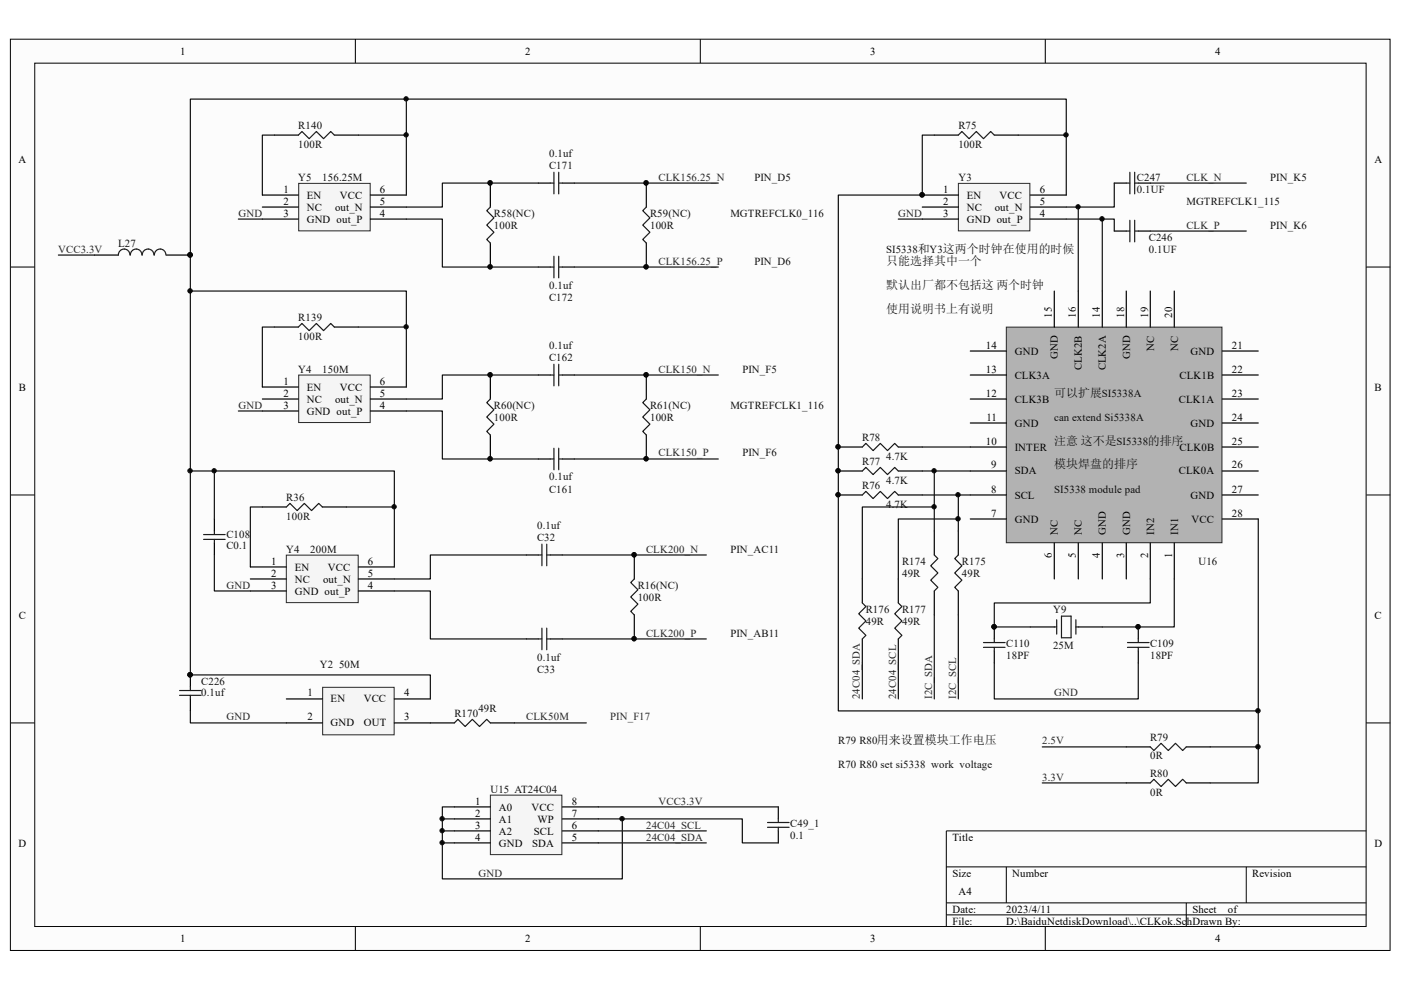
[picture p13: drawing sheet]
<svg xmlns="http://www.w3.org/2000/svg" width="297mm" height="210mm" viewBox="0 0 297 210" stroke-linecap="round" stroke-linejoin="round" font-family="sans-serif">
<defs><g id="words">
<g font-size="2.5" fill="#0e0e0e">
<text x="187.9" y="56.1">只能选择其中一个</text>
<text x="187.9" y="61.2">默认出厂都不包括这 两个时钟</text>
<text x="187.9" y="66.3">使用说明书上有说明</text>
<text x="223.5" y="84.1">可以扩展SI5338A</text>
<text x="223.5" y="94.2">注意 这不是SI5338的排序</text>
<text x="223.5" y="99.3">模块焊盘的排序</text>
</g>
<g font-size="2.3">
<text x="38.2" y="11.6">1</text>
<text x="111.3" y="11.6">2</text>
<text x="184.5" y="11.6">3</text>
<text x="257.6" y="11.6">4</text>
<text x="3.9" y="34.5">A</text>
<text x="291.4" y="34.5">A</text>
<text x="60.1" y="40.8">1</text>
<text x="80.5" y="40.8">6</text>
<text x="200" y="40.8">1</text>
<text x="220.5" y="40.8">6</text>
<text x="60.1" y="43.4">2</text>
<text x="60.1" y="46">3</text>
<text x="65" y="42.1">EN</text>
<text x="65" y="44.7">NC</text>
<text x="65" y="47.3">GND out_P</text>
<text x="71" y="44.7">out_N</text>
<text x="72.1" y="42.1">VCC</text>
<text x="80.5" y="43.4">5</text>
<text x="80.5" y="46">4</text>
<text x="200" y="43.4">2</text>
<text x="200" y="46">3</text>
<text x="205" y="42.1">EN</text>
<text x="205" y="44.7">NC</text>
<text x="205" y="47.3">GND out_P</text>
<text x="210.9" y="44.7">out_N</text>
<text x="211.9" y="42.1">VCC</text>
<text x="220.5" y="43.4">5</text>
<text x="220.5" y="46">4</text>
<text x="223" y="67.3" transform="rotate(-90 223 67.3)">15</text>
<text x="228.1" y="67.3" transform="rotate(-90 228.1 67.3)">16</text>
<text x="233.2" y="67.3" transform="rotate(-90 233.2 67.3)">14</text>
<text x="238.3" y="67.3" transform="rotate(-90 238.3 67.3)">18</text>
<text x="243.4" y="67.3" transform="rotate(-90 243.4 67.3)">19</text>
<text x="248.5" y="67.3" transform="rotate(-90 248.5 67.3)">20</text>
<text x="209" y="73.9">14</text>
<text x="215.1" y="75.2">GND</text>
<text x="224.3" y="76.1" transform="rotate(-90 224.3 76.1)">GND</text>
<text x="239.6" y="76.1" transform="rotate(-90 239.6 76.1)">GND</text>
<text x="244.7" y="74.4" transform="rotate(-90 244.7 74.4)">NC</text>
<text x="249.8" y="74.4" transform="rotate(-90 249.8 74.4)">NC</text>
<text x="252.4" y="75.2">GND</text>
<text x="261.2" y="73.9">21</text>
<text x="4" y="82.8">B</text>
<text x="60.1" y="81.5">1</text>
<text x="65" y="82.8">EN</text>
<text x="72.1" y="82.8">VCC</text>
<text x="80.5" y="81.5">6</text>
<text x="209" y="79">13</text>
<text x="215.1" y="80.3">CLK3A</text>
<text x="229.4" y="78.4" transform="rotate(-90 229.4 78.4)">CLK2B</text>
<text x="234.4" y="78.5" transform="rotate(-90 234.4 78.5)">CLK2A</text>
<text x="250.1" y="80.3">CLK1B</text>
<text x="261.2" y="79">22</text>
<text x="291.4" y="82.8">B</text>
<text x="60.1" y="84.1">2</text>
<text x="60.1" y="86.6">3</text>
<text x="65" y="85.4">NC</text>
<text x="65" y="87.9">GND out_P</text>
<text x="71" y="85.4">out_N</text>
<text x="80.5" y="84.1">5</text>
<text x="80.5" y="86.6">4</text>
<text x="209" y="84.1">12</text>
<text x="209.1" y="89.2">11</text>
<text x="215.1" y="85.4">CLK3B</text>
<text x="249.9" y="85.4">CLK1A</text>
<text x="261.2" y="89.2">24</text>
<text x="261.2" y="84.1">23</text>
<text x="209" y="94.2">10</text>
<text x="215.1" y="90.4">GND</text>
<text x="215.1" y="95.5">INTER</text>
<text x="250.1" y="95.5">CLK0B</text>
<text x="252.4" y="90.4">GND</text>
<text x="261.2" y="94.2">25</text>
<text x="210.1" y="99.3">9</text>
<text x="215.1" y="100.6">SDA</text>
<text x="249.9" y="100.6">CLK0A</text>
<text x="261.2" y="99.3">26</text>
<text x="210.1" y="104.5">8</text>
<text x="215.1" y="105.8">SCL</text>
<text x="252.4" y="105.8">GND</text>
<text x="261.2" y="104.5">27</text>
<text x="210.1" y="109.6">7</text>
<text x="215.1" y="110.8">GND</text>
<text x="224.3" y="113.4" transform="rotate(-90 224.3 113.4)">NC</text>
<text x="229.4" y="113.4" transform="rotate(-90 229.4 113.4)">NC</text>
<text x="234.4" y="113.4" transform="rotate(-90 234.4 113.4)">GND</text>
<text x="239.6" y="113.4" transform="rotate(-90 239.6 113.4)">GND</text>
<text x="244.7" y="113.4" transform="rotate(-90 244.7 113.4)">IN2</text>
<text x="249.8" y="113.4" transform="rotate(-90 249.8 113.4)">IN1</text>
<text x="252.6" y="110.8">VCC</text>
<text x="261.2" y="109.6">28</text>
<text x="57.5" y="119.7">1</text>
<text x="78" y="119.7">6</text>
<text x="223" y="118.3" transform="rotate(-90 223 118.3)">6</text>
<text x="228.1" y="118.3" transform="rotate(-90 228.1 118.3)">5</text>
<text x="233.2" y="118.3" transform="rotate(-90 233.2 118.3)">4</text>
<text x="238.3" y="118.3" transform="rotate(-90 238.3 118.3)">3</text>
<text x="243.4" y="118.3" transform="rotate(-90 243.4 118.3)">2</text>
<text x="248.5" y="118.3" transform="rotate(-90 248.5 118.3)">1</text>
<text x="57.5" y="122.3">2</text>
<text x="57.5" y="124.8">3</text>
<text x="62.5" y="121">EN</text>
<text x="62.5" y="123.5">NC</text>
<text x="68.5" y="123.5">out_N</text>
<text x="69.5" y="121">VCC</text>
<text x="78" y="122.3">5</text>
<text x="78" y="124.8">4</text>
<text x="4" y="131.2">C</text>
<text x="62.5" y="126.1">GND out_P</text>
<text x="291.4" y="131.2">C</text>
<text x="65.2" y="147.7">1</text>
<text x="70.1" y="148.9">EN</text>
<text x="77.1" y="148.9">VCC</text>
<text x="85.7" y="147.7">4</text>
<text x="65.2" y="152.8">2</text>
<text x="70.1" y="154">GND</text>
<text x="77.1" y="154">OUT</text>
<text x="85.7" y="152.8">3</text>
<text x="100.8" y="170.6">1</text>
<text x="100.8" y="173.2">2</text>
<text x="105.7" y="171.9">A0</text>
<text x="112.7" y="171.9">VCC</text>
<text x="121.2" y="173.2">7</text>
<text x="121.2" y="170.6">8</text>
<text x="3.9" y="179.5">D</text>
<text x="100.8" y="175.7">3</text>
<text x="100.8" y="178.2">4</text>
<text x="105.7" y="174.4">A1</text>
<text x="105.7" y="177">A2</text>
<text x="105.7" y="179.5">GND</text>
<text x="112.9" y="179.5">SDA</text>
<text x="113.2" y="177">SCL</text>
<text x="114" y="174.4">WP</text>
<text x="121.2" y="178.2">5</text>
<text x="121.2" y="175.7">6</text>
<text x="201.9" y="178.2">Title</text>
<text x="291.4" y="179.5">D</text>
<text x="201.9" y="185.9">Size</text>
<text x="214.6" y="185.9">Number</text>
<text x="265.5" y="185.9">Revision</text>
<text x="203.2" y="189.7">A4</text>
<text x="201.9" y="193.5">Date:</text>
<text x="201.9" y="196">File:</text>
<text x="213.4" y="193.5">2023/4/11</text>
<text x="213.4" y="196">D:\BaiduNetdiskDownload\..\CLKok.SchDrawn By:</text>
<text x="252.8" y="193.5">Sheet</text>
<text x="260.3" y="193.5">of</text>
<text x="38.2" y="199.8">1</text>
<text x="111.3" y="199.8">2</text>
<text x="184.5" y="199.8">3</text>
<text x="257.6" y="199.8">4</text>
</g>
<g font-size="2.3" fill="#0e0e0e">
<text x="63.2" y="27.4">R140</text>
<text x="203.2" y="27.4">R75</text>
<text x="63.2" y="31.4">100R</text>
<text x="116.4" y="35.7">C171</text>
<text x="116.4" y="33.2">0.1uf</text>
<text x="203.2" y="31.4">100R</text>
<text x="63.2" y="38.3">Y5</text>
<text x="68.3" y="38.3">156.25M</text>
<text x="159.9" y="38.3">PIN_D5</text>
<text x="203.2" y="38.3">Y3</text>
<text x="241" y="38.3">C247</text>
<text x="241" y="40.8">0.1UF</text>
<text x="269.3" y="38.3">PIN_K5</text>
<text x="104.7" y="46">R58(NC)</text>
<text x="137.8" y="46">R59(NC)</text>
<text x="154.9" y="46">MGTREFCLK0_116</text>
<text x="251.5" y="43.4">MGTREFCLK1_115</text>
<text x="25.1" y="52.3">L27</text>
<text x="104.7" y="48.5">100R</text>
<text x="137.8" y="48.5">100R</text>
<text x="187.9" y="53.6">SI5338和Y3这两个时钟在使用的时候</text>
<text x="243.6" y="51.1">C246</text>
<text x="243.6" y="53.6">0.1UF</text>
<text x="269.3" y="48.5">PIN_K6</text>
<text x="159.9" y="56.1">PIN_D6</text>
<text x="116.4" y="63.8">C172</text>
<text x="116.4" y="61.2">0.1uf</text>
<text x="63.2" y="68.1">R139</text>
<text x="63.2" y="72.2">100R</text>
<text x="116.4" y="76.5">C162</text>
<text x="116.4" y="73.9">0.1uf</text>
<text x="63.2" y="79">Y4</text>
<text x="68.3" y="79">150M</text>
<text x="157.4" y="79">PIN_F5</text>
<text x="104.7" y="86.6">R60(NC)</text>
<text x="104.7" y="89.2">100R</text>
<text x="137.8" y="86.6">R61(NC)</text>
<text x="137.8" y="89.2">100R</text>
<text x="154.9" y="86.6">MGTREFCLK1_116</text>
<text x="223.5" y="89.2">can extend Si5338A</text>
<text x="182.8" y="93.5">R78</text>
<text x="116.4" y="101.9">0.1uf</text>
<text x="157.4" y="96.8">PIN_F6</text>
<text x="182.8" y="98.6">R77</text>
<text x="187.9" y="97.6">4.7K</text>
<text x="60.7" y="106.3">R36</text>
<text x="116.4" y="104.5">C161</text>
<text x="182.8" y="103.7">R76</text>
<text x="187.9" y="107.8">4.7K</text>
<text x="187.9" y="102.6">4.7K</text>
<text x="223.5" y="104.5">SI5338 module pad</text>
<text x="60.7" y="110.3">100R</text>
<text x="113.9" y="112.1">0.1uf</text>
<text x="48" y="114.1">C108</text>
<text x="48" y="116.4">C0.1</text>
<text x="60.7" y="117.2">Y4</text>
<text x="65.8" y="117.2">200M</text>
<text x="113.9" y="114.7">C32</text>
<text x="154.9" y="117.2">PIN_AC11</text>
<text x="191.3" y="119.7">R174</text>
<text x="204" y="119.7">R175</text>
<text x="254.1" y="119.7">U16</text>
<text x="135.2" y="124.8">R16(NC)</text>
<text x="191.3" y="122.3">49R</text>
<text x="204" y="122.3">49R</text>
<text x="135.2" y="127.4">100R</text>
<text x="183.6" y="129.9">R176</text>
<text x="191.3" y="129.9">R177</text>
<text x="223.3" y="129.9">Y9</text>
<text x="154.9" y="135">PIN_AB11</text>
<text x="183.6" y="132.4">49R</text>
<text x="191.3" y="132.4">49R</text>
<text x="213.4" y="137.3">C110</text>
<text x="223.3" y="137.5">25M</text>
<text x="243.8" y="137.3">C109</text>
<text x="67.8" y="141.6">Y2 50M</text>
<text x="113.9" y="142.6">C33</text>
<text x="113.9" y="140.1">0.1uf</text>
<text x="213.4" y="139.8">18PF</text>
<text x="243.8" y="139.8">18PF</text>
<text x="42.7" y="145.1">C226</text>
<text x="42.7" y="147.7">0.1uf</text>
<text x="96.4" y="152">R170</text>
<text x="101.4" y="151">49R</text>
<text x="177.7" y="157.8">R79 R80用来设置模块工作电压</text>
<text x="243.8" y="157.1">R79</text>
<text x="243.8" y="160.9">0R</text>
<text x="177.7" y="162.9">R70 R80 set si5338 work voltage</text>
<text x="243.8" y="164.8">R80</text>
<text x="104" y="168.1">U15 AT24C04</text>
<text x="243.8" y="168.8">0R</text>
<text x="167.6" y="175.4">C49_1</text>
<text x="167.6" y="178">0.1</text>
</g>
<g font-size="2.3" fill="#262626">
<text x="139.6" y="38.3">CLK156.25_N</text>
<text x="251.5" y="38.3">CLK_N</text>
<text x="50.5" y="46">GND</text>
<text x="190.4" y="46">GND</text>
<text x="12.4" y="53.6">VCC3.3V</text>
<text x="251.5" y="48.5">CLK_P</text>
<text x="139.6" y="56.1">CLK156.25_P</text>
<text x="139.6" y="79">CLK150_N</text>
<text x="50.5" y="86.6">GND</text>
<text x="139.6" y="96.8">CLK150_P</text>
<text x="137" y="117.2">CLK200_N</text>
<text x="48" y="124.8">GND</text>
<text x="137" y="135">CLK200_P</text>
<text x="182.3" y="148.2" transform="rotate(-90 182.3 148.2)">24C04_SDA</text>
<text x="190" y="148.2" transform="rotate(-90 190 148.2)">24C04_SCL</text>
<text x="197.6" y="148.2" transform="rotate(-90 197.6 148.2)">I2C_SDA</text>
<text x="202.7" y="148.2" transform="rotate(-90 202.7 148.2)">I2C_SCL</text>
<text x="223.5" y="147.7">GND</text>
<text x="48" y="152.8">GND</text>
<text x="111.6" y="152.8">CLK50M</text>
<text x="129.4" y="152.8">PIN_F17</text>
<text x="221" y="157.8">2.5V</text>
<text x="221" y="165.5">3.3V</text>
<text x="139.6" y="170.6">VCC3.3V</text>
<text x="137" y="175.7">24C04_SCL</text>
<text x="137" y="178.2">24C04_SDA</text>
<text x="101.4" y="185.9">GND</text>
</g>
</g></defs>
<path d="M2.3 8.4h292.4v193.1h-292.4z" fill="#fcfcfc"/>
<path d="M2.2 8.3h292.5v193.2h-292.5z" fill="none" stroke="#000" stroke-width=".21"/>
<path d="M7.5 13.5h282.1v182.9h-282.1z" fill="#fcfcfc"/>
<g fill="none" stroke="#000" stroke-width=".21">
<path d="M7.4 13.4h282.2v183h-282.2zM75.3 8.3v5.1M148.5 8.3v5.1M221.6 8.3v5.1M2.2 56.6h5.1M289.7 56.6h5.1M2.2 104.9h5.1M289.7 104.9h5.1M2.2 153.3h5.1M289.7 153.3h5.1M289.7 176.2h-89.1v20.3M75.3 196.5v5.1"/>
<path d="M148.5 196.5v5.1M200.6 183.8h89.1M200.6 191.4h89.1M200.6 194h89.1M213.4 183.8v7.6M221.6 196.5v5.1M251.5 191.4v5.1M264.2 183.8v7.6"/>
</g>
<path d="M63.4 39h15.1v10h-15.1z" fill="#f5f5f5"/>
<path d="M63.3 38.9h15.2v10.1h-15.2z" fill="none" stroke="#262626" stroke-width=".21"/>
<g fill="none" stroke="#000" stroke-width=".25">
<path d="M114.1 38.8h2.6M119.2 38.8h2.6M137 38.8v5.1M55.6 41.4h7.7M55.6 43.9h7.7M55.6 46.4h7.7M78.5 41.4h7.7M78.5 43.9h7.7M78.5 46.4h7.7M114.1 56.6h2.6M119.2 56.6h2.6M137 51.5v5.1"/>
<path d="M40.4 143.1v2.5M40.4 148.2v2.5M91.2 153.3h5.1M104 153.3h5.1"/>
</g>
<path d="M50.5 46.4h5.1" fill="none" stroke="#0e0e0e" stroke-width=".25"/>
<g fill="none" stroke="#1c1c1c" stroke-width=".25">
<path d="M116.7 38.8h.7M117.4 36.5v4.6M118.5 38.8h.7M118.5 36.5v4.6M116.7 56.6h.7M117.4 54.3v4.6M118.5 54.3v4.6M118.5 56.6h.7M137 43.9l-.7 .8 1.5 1.5-1.5 1.5 1.5 1.5-1.5 1.6 .7 .7M38.1 147.4h4.6M38.1 146.4h4.6M40.4 145.6v.8"/>
<path d="M40.4 147.4v.8M96.3 153.3l.8-.8 1.5 1.5 1.5-1.5 1.6 1.5 1.5-1.5 .8 .8"/>
</g>
<g fill="#0e0e0e" stroke="#0e0e0e" stroke-width=".21">
<circle cx="137" cy="56.6" r=".46"/>
<circle cx="137" cy="38.8" r=".46"/>
<circle cx="40.3" cy="143.1" r=".47"/>
</g>
<path d="M68.5 145.8h15.1v10h-15.1z" fill="#f5f5f5"/>
<path d="M68.4 145.7h15.2v10.1h-15.2z" fill="none" stroke="#262626" stroke-width=".21"/>
<path d="M58.2 28.6h5.1M70.9 28.6h5.1M104 38.8v5.1M104 51.5v5.1M60.7 148.2h7.6M60.7 153.3h7.6M83.6 148.2h7.6M83.6 153.3h7.6" fill="none" stroke="#000" stroke-width=".25"/>
<path d="M109.1 153.3h15.2" fill="none" stroke="#0e0e0e" stroke-width=".25"/>
<path d="M63.3 28.6l.7-.7 1.5 1.5 1.6-1.5 1.5 1.5 1.5-1.5 .8 .7M104 43.9l-.8 .8 1.5 1.5-1.5 1.5 1.5 1.5-1.5 1.6 .8 .7" fill="none" stroke="#1c1c1c" stroke-width=".25"/>
<g fill="#0e0e0e" stroke="#0e0e0e" stroke-width=".21">
<circle cx="103.9" cy="56.6" r=".46"/>
<circle cx="103.9" cy="38.8" r=".46"/>
</g>
<path d="M63.4 79.6h15.1v10h-15.1z" fill="#f5f5f5"/>
<path d="M63.3 79.5h15.2v10.1h-15.2z" fill="none" stroke="#262626" stroke-width=".21"/>
<g fill="none" stroke="#000" stroke-width=".25">
<path d="M20 54.1h5.1M35.3 54.1h5.1M58.2 69.3h5.1M70.9 69.3h5.1M104 79.5v5.1M114.1 79.5h2.6M119.2 79.5h2.6M137 79.5v5.1M55.6 82.1h7.7M55.6 84.6h7.7M55.6 87.1h7.7M78.5 82.1h7.7"/>
<path d="M78.5 84.6h7.7M78.5 87.1h7.7M104 92.2v5.1M114.1 97.3h2.6M119.2 97.3h2.6M137 92.2v5.1"/>
</g>
<path d="M12.4 54.1h7.6M50.5 87.1h5.1" fill="none" stroke="#0e0e0e" stroke-width=".25"/>
<g fill="none" stroke="#1c1c1c" stroke-width=".25">
<path d="M27.5 54.1a1.22 1.22 0 0 0-1.2-1.3 1.22 1.22 0 0 0-1.2 1.3M30.1 54.1a1.22 1.22 0 0 0-1.2-1.3 1.22 1.22 0 0 0-1.3 1.3M32.6 54.1a1.24 1.24 0 0 0-1.2-1.3 1.24 1.24 0 0 0-1.2 1.3M35.2 54.1a1.22 1.22 0 0 0-1.3-1.3 1.22 1.22 0 0 0-1.2 1.3M63.3 69.3l.7-.7 1.5 1.5 1.6-1.5 1.5 1.5 1.5-1.5 .8 .7M116.7 79.5h.7M117.4 77.2v4.6M118.5 79.5h.7M118.5 77.2v4.6M104 84.6l-.8 .8 1.5 1.5-1.5 1.5 1.5 1.5-1.5 1.6 .8 .7M116.7 97.3h.7M117.4 95v4.6"/>
<path d="M118.5 95v4.6M118.5 97.3h.7M137 84.6l-.7 .8 1.5 1.5-1.5 1.5 1.5 1.5-1.5 1.6 .7 .7"/>
</g>
<g fill="#0e0e0e" stroke="#0e0e0e" stroke-width=".21">
<circle cx="137" cy="97.3" r=".46"/>
<circle cx="137" cy="79.5" r=".46"/>
<circle cx="103.9" cy="97.3" r=".46"/>
<circle cx="103.9" cy="79.5" r=".46"/>
<circle cx="40.3" cy="54" r=".47"/>
</g>
<path d="M60.8 117.8h15.1v10h-15.1z" fill="#f5f5f5"/>
<path d="M60.7 117.7h15.2v10.1h-15.2z" fill="none" stroke="#262626" stroke-width=".21"/>
<g fill="none" stroke="#000" stroke-width=".25">
<path d="M55.6 107.5h5.1M68.3 107.5h5.1M111.6 117.7h2.5M116.7 117.7h2.5M134.5 117.7v5.1M53.1 120.2h7.6M53.1 122.8h7.6M53.1 125.3h7.6M76 120.2h7.6M76 122.8h7.6M76 125.3h7.6M111.6 135.5h2.5"/>
<path d="M116.7 135.5h2.5M134.5 130.4v5.1"/>
</g>
<path d="M60.7 107.5l.8-.8 1.5 1.6 1.5-1.6 1.6 1.6 1.5-1.6 .7 .8M114.1 117.7h.8M114.9 115.4v4.6M115.9 117.7h.8M115.9 115.4v4.6M114.1 135.5h.8M114.9 133.2v4.6M115.9 133.2v4.6M115.9 135.5h.8M134.5 122.8l-.8 .7 1.5 1.5-1.5 1.6 1.5 1.5-1.5 1.5 .8 .8" fill="none" stroke="#1c1c1c" stroke-width=".25"/>
<g fill="#0e0e0e" stroke="#0e0e0e" stroke-width=".21">
<circle cx="134.4" cy="135.4" r=".46"/>
<circle cx="134.4" cy="117.6" r=".46"/>
</g>
<path d="M55.6 107.5h-2.5v12.7" fill="none" stroke="#0e0e0e" stroke-width=".25"/>
<path d="M213.4 69.4h45.7v45.7h-45.7z" fill="#b2b2b2"/>
<path d="M213.4 69.4h45.7v45.7h-45.7z" fill="none" stroke="#262626" stroke-width=".21"/>
<g fill="none" stroke="#000" stroke-width=".25">
<path d="M205.7 79.5h7.7M205.7 74.4h7.7M223.5 61.7v7.6M228.6 61.7v7.6M233.7 61.7v7.6M238.8 61.7v7.6M243.9 61.7v7.6M249 61.7v7.6M259.1 79.5h7.7M259.1 74.4h7.7M177.7 94.8h5.1M177.7 99.9h5.1"/>
<path d="M190.5 94.8h5M190.5 99.9h5M205.7 84.6h7.7M205.7 89.7h7.7M205.7 94.8h7.7M205.7 99.9h7.7M259.1 84.6h7.7M259.1 89.7h7.7M259.1 94.8h7.7M259.1 99.9h7.7M177.7 104.9h5.1M190.5 104.9h5"/>
<path d="M205.7 110h7.7M205.7 104.9h7.7M223.5 115.1v7.7M228.6 115.1v7.7M233.7 115.1v7.7M238.8 115.1v7.7M243.9 115.1v7.7M249 115.1v7.7M259.1 110h7.7M259.1 104.9h7.7M210.8 132.9v2.6M210.8 138v2.6"/>
<path d="M218.4 132.9h5.1M228.6 132.9h5.1M241.3 132.9v2.6M241.3 138v2.6M238.8 158.4h5.1M251.5 158.4h5.1M238.8 166h5.1M251.5 166h5.1"/>
</g>
<g fill="none" stroke="#1c1c1c" stroke-width=".25">
<path d="M182.8 99.9l.8-.8 1.5 1.5 1.5-1.5 1.6 1.5 1.5-1.5 .8 .8M182.8 94.8l.8-.8 1.5 1.5 1.5-1.5 1.6 1.5 1.5-1.5 .8 .8M182.8 104.9l.8-.7 1.5 1.5 1.5-1.5 1.6 1.5 1.5-1.5 .8 .7M208.5 137.3h4.6M208.5 136.2h4.6M210.8 135.5v.7M210.8 137.3v.7M223.5 132.9h.5M224 131.4v3.1M225.1 130.6h2v4.6h-2zM228.1 131.4v3.1M228.1 132.9h.5"/>
<path d="M239 137.3h4.6M239 136.2h4.6M241.3 135.5v.7M241.3 137.3v.7M243.9 158.4l.7 .7 1.6-1.5 1.5 1.5 1.5-1.5 1.6 1.5 .7-.7M243.9 166l.7-.8 1.6 1.6 1.5-1.6 1.5 1.6 1.6-1.6 .7 .8"/>
</g>
<g fill="#0e0e0e" stroke="#0e0e0e" stroke-width=".21">
<circle cx="210.8" cy="132.9" r=".46"/>
<circle cx="241.3" cy="132.9" r=".46"/>
<circle cx="177.7" cy="104.9" r=".46"/>
<circle cx="177.7" cy="99.8" r=".46"/>
<circle cx="177.7" cy="94.7" r=".46"/>
<circle cx="266.7" cy="158.3" r=".47"/>
</g>
<path d="M195.5 99.9h10.2M195.5 94.8h10.2M195.5 104.9h10.2M266.8 110v56h-10.2M221 158.4h17.8M256.6 158.4h10.2M221 166h17.8" fill="none" stroke="#0e0e0e" stroke-width=".25"/>
<path d="M203.3 39h15.1v10h-15.1z" fill="#f5f5f5"/>
<path d="M203.2 38.9h15.2v10.1h-15.2z" fill="none" stroke="#262626" stroke-width=".21"/>
<g fill="none" stroke="#000" stroke-width=".25">
<path d="M198.1 28.6h5.1M210.8 28.6h5.1M236.2 38.8h2.6M241.3 38.8h2.6M195.5 41.4h7.7M195.5 43.9h7.7M195.5 46.4h7.7M218.4 41.4h7.7M218.4 43.9h7.7M218.4 46.4h7.7M236.2 49h2.6M241.3 49h2.6"/>
<path d="M45.5 110v2.6M45.5 115.1v2.6M198.1 112.6v5.1M203.2 112.6v5.1M182.8 122.8v5M182.8 135.5v5.1M190.5 122.8v5M190.5 135.5v5.1M198.1 125.3v5.1M203.2 125.3v5.1"/>
</g>
<g fill="#0e0e0e" stroke="#0e0e0e" stroke-width=".21">
<circle cx="195.5" cy="41.3" r=".46"/>
<circle cx="233.6" cy="46.4" r=".47"/>
<circle cx="228.6" cy="43.9" r=".46"/>
<circle cx="203.1" cy="104.9" r=".46"/>
<circle cx="198" cy="99.8" r=".46"/>
<circle cx="203.1" cy="110" r=".47"/>
<circle cx="198" cy="107.4" r=".46"/>
</g>
<path d="M236.2 38.8v5.1h-10.1M243.9 38.8h20.3M190.5 46.4h5M226.1 46.4h10.1v2.6M228.6 43.9v17.8M233.7 46.4v15.3M198.1 99.9v12.7M198.1 107.5h-15.3v15.3M203.2 110h-12.7v12.8M203.2 104.9v7.7M182.8 140.6v7.6M190.5 140.6v7.6" fill="none" stroke="#0e0e0e" stroke-width=".25"/>
<g fill="none" stroke="#1c1c1c" stroke-width=".25">
<path d="M203.2 28.6l.7-.7 1.6 1.5 1.5-1.5 1.5 1.5 1.5-1.5 .8 .7M238.8 38.8h.8M239.6 36.5v4.6M240.6 38.8h.7M240.6 36.5v4.6M238.8 49h.8M239.6 46.7v4.6M240.6 46.7v4.6M240.6 49h.7M43.2 114.4h4.5M43.2 113.3h4.5M45.5 112.6v.7"/>
<path d="M45.5 114.4v.7M198.1 117.7l.8 .7-1.6 1.6 1.6 1.5-1.6 1.5 1.6 1.5-.8 .8M203.2 117.7l-.8 .7 1.5 1.6-1.5 1.5 1.5 1.5-1.5 1.5 .8 .8M182.8 127.8l.8 .8-1.5 1.5 1.5 1.6-1.5 1.5 1.5 1.5-.8 .8M190.5 127.8l.7 .8-1.5 1.5 1.5 1.6-1.5 1.5 1.5 1.5-.7 .8"/>
</g>
<path d="M104.1 168.7h15v12.5h-15z" fill="#f5f5f5"/>
<path d="M104 168.6h15.1v12.6h-15.1z" fill="none" stroke="#262626" stroke-width=".21"/>
<path d="M96.3 171.1h7.7M96.3 173.6h7.7M96.3 176.2h7.7M96.3 178.7h7.7M119.2 171.1h7.7M119.2 173.6h7.7M119.2 176.2h7.7M119.2 178.7h7.7M165 171.1v2.5M165 176.2v2.5" fill="none" stroke="#000" stroke-width=".25"/>
<g fill="none" stroke="#0e0e0e" stroke-width=".25">
<path d="M58.2 28.6h-2.6v12.8M76 28.6h10.2M86.2 21v20.4M114.1 38.8h-20.3v5.1h-7.6M121.8 38.8h30.5M198.1 28.6h-2.6v12.8h-17.8v109.3h89.1M215.9 28.6h10.2M86.2 46.4h7.6v10.2h20.3M121.8 56.6h30.5M226.1 41.4v-20.4h-185.7v122.1h50.8v5.1M243.9 49h20.3M40.4 61.7h45.8v20.4"/>
<path d="M58.2 69.3h-2.6v12.8M76 69.3h10.2M114.1 79.5h-20.3v5.1h-7.6M121.8 79.5h30.5M40.4 99.9h43.2v20.3M45.5 99.9v10.1M86.2 87.1h7.6v10.2h20.3M121.8 97.3h30.5M45.5 117.7v7.6h7.6M73.4 107.5h10.2M111.6 117.7h-20.4v5.1h-7.6M119.2 117.7h30.6"/>
<path d="M83.6 125.3h7.6v10.2h20.4M119.2 135.5h30.6M198.1 130.4v17.8M203.2 130.4v17.8M243.9 122.8v5h-33.1v5.1h7.6M249 122.8v10.1h-15.3M40.4 150.7v2.6h20.3M210.8 140.6v7.6h30.5v-7.6M93.8 178.7h2.5M93.8 176.2h2.5M93.8 173.6h2.5M96.3 171.1h-2.5v15.2h38.1v-12.7"/>
<path d="M126.9 173.6h30.5v5.1h7.6M126.9 178.7h22.9M126.9 176.2h22.9M126.9 171.1h38.1"/>
</g>
<g fill="#0e0e0e" stroke="#0e0e0e" stroke-width=".21">
<circle cx="93.7" cy="178.7" r=".46"/>
<circle cx="93.7" cy="176.1" r=".46"/>
<circle cx="93.7" cy="173.6" r=".46"/>
<circle cx="40.3" cy="54" r=".47"/>
<circle cx="40.3" cy="143.1" r=".47"/>
<circle cx="86.1" cy="28.6" r=".46"/>
<circle cx="86.1" cy="21" r=".46"/>
<circle cx="86.1" cy="69.3" r=".46"/>
<circle cx="40.3" cy="61.7" r=".47"/>
<circle cx="83.6" cy="107.4" r=".46"/>
<circle cx="40.3" cy="99.8" r=".47"/>
<circle cx="210.8" cy="132.9" r=".46"/>
<circle cx="266.7" cy="150.7" r=".47"/>
<circle cx="195.5" cy="41.3" r=".46"/>
<circle cx="226" cy="28.6" r=".47"/>
<circle cx="45.4" cy="99.8" r=".46"/>
<circle cx="131.9" cy="173.6" r=".47"/>
</g>
<path d="M162.7 175.4h4.6M162.7 174.4h4.6M165 173.6v.8M165 175.4v.8" fill="none" stroke="#1c1c1c" stroke-width=".25"/>
<use href="#words"/>
</svg>
